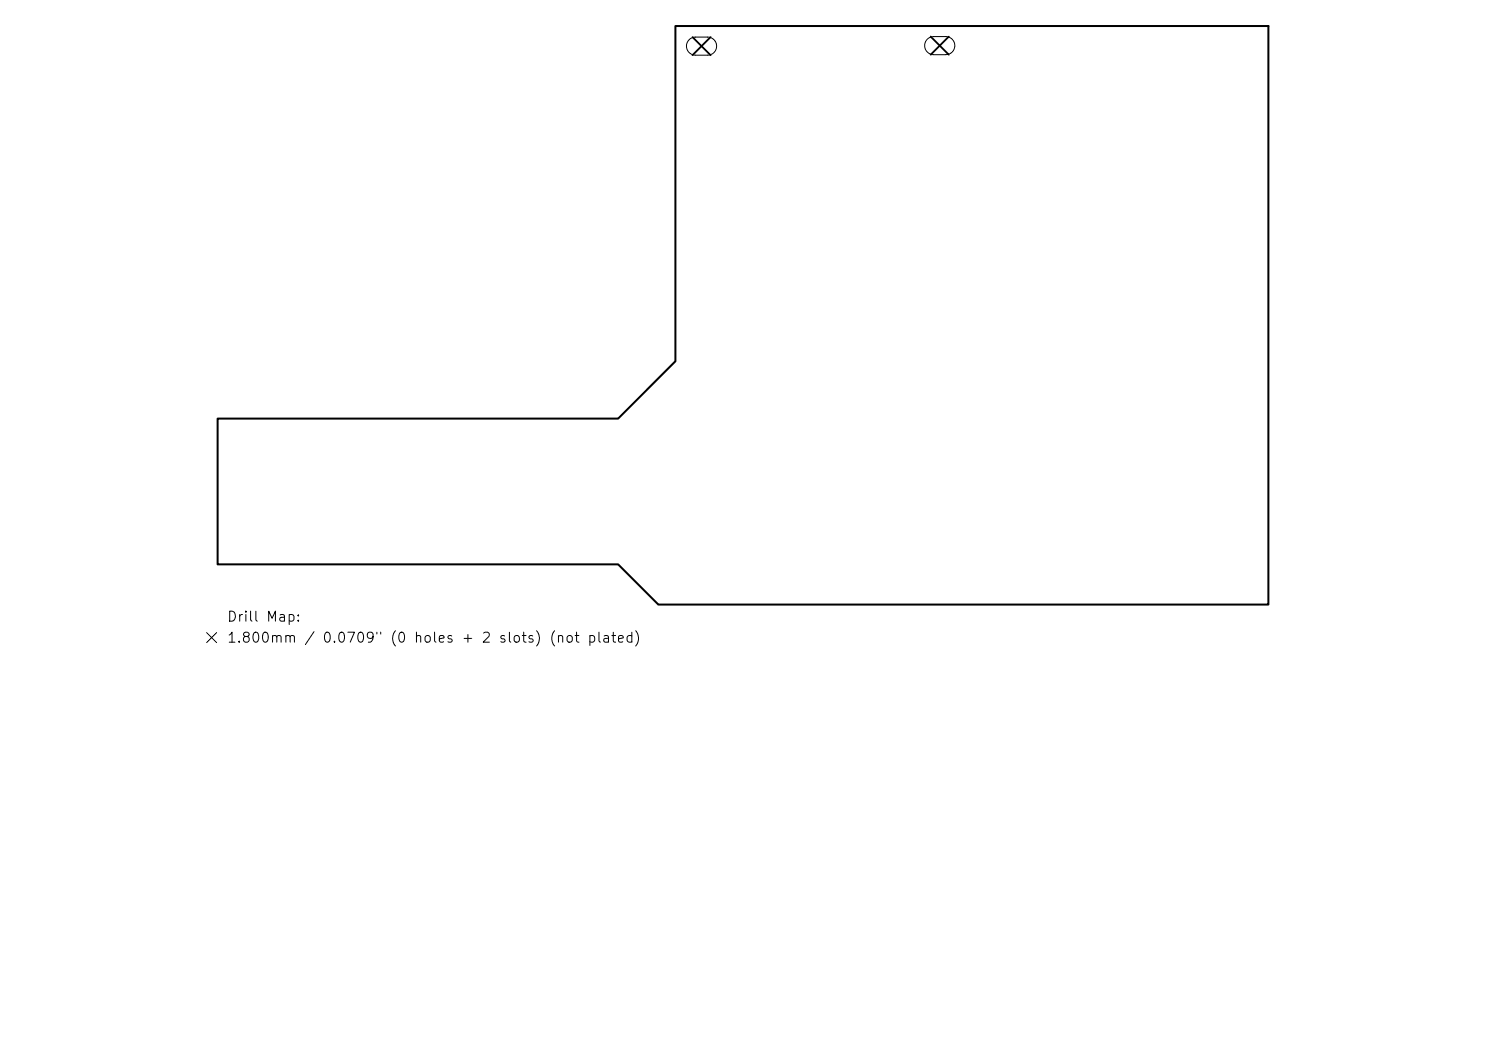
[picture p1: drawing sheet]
<svg xmlns="http://www.w3.org/2000/svg" width="297mm" height="210mm" viewBox="0 0 297 210" stroke-linecap="round" stroke-linejoin="round" font-family="sans-serif">
<defs><g id="words">
<g font-size="2">
<text x="45.2" y="124.7">Drill Map:</text>
<text x="45.2" y="128.9">1.800mm / 0.0709&quot; (0 holes + 2 slots) (not plated)</text>
</g>
</g></defs>
<path d="M43.5 83.6h80l11.5-11.4v-67h118.5v115.6h-121.9l-8.1-8h-80z" fill="none" stroke="#000" stroke-width=".4"/>
<path d="M138.4 7.4l3.6 3.6M142 7.4l-3.6 3.6M186 7.3l3.6 3.6M189.6 7.3l-3.6 3.6" fill="none" stroke="#000" stroke-width=".36"/>
<path d="M137.7 7.9l1-.5h2.7a1.81 1.81 0 0 1 1.8 1.8 1.81 1.81 0 0 1-1.8 1.8h-2.4a1.81 1.81 0 0 1-1.7-1.1 1.81 1.81 0 0 1 .4-2zM185.3 7.8l1-.5h2.7a1.81 1.81 0 0 1 1.8 1.8 1.81 1.81 0 0 1-1.8 1.8h-2.4a1.81 1.81 0 0 1-1.7-1.1 1.81 1.81 0 0 1 .4-2zM41.3 126.4l2 2M43.3 126.4l-2 2" fill="none" stroke="#000" stroke-width=".2"/>
<use href="#words"/>
</svg>
